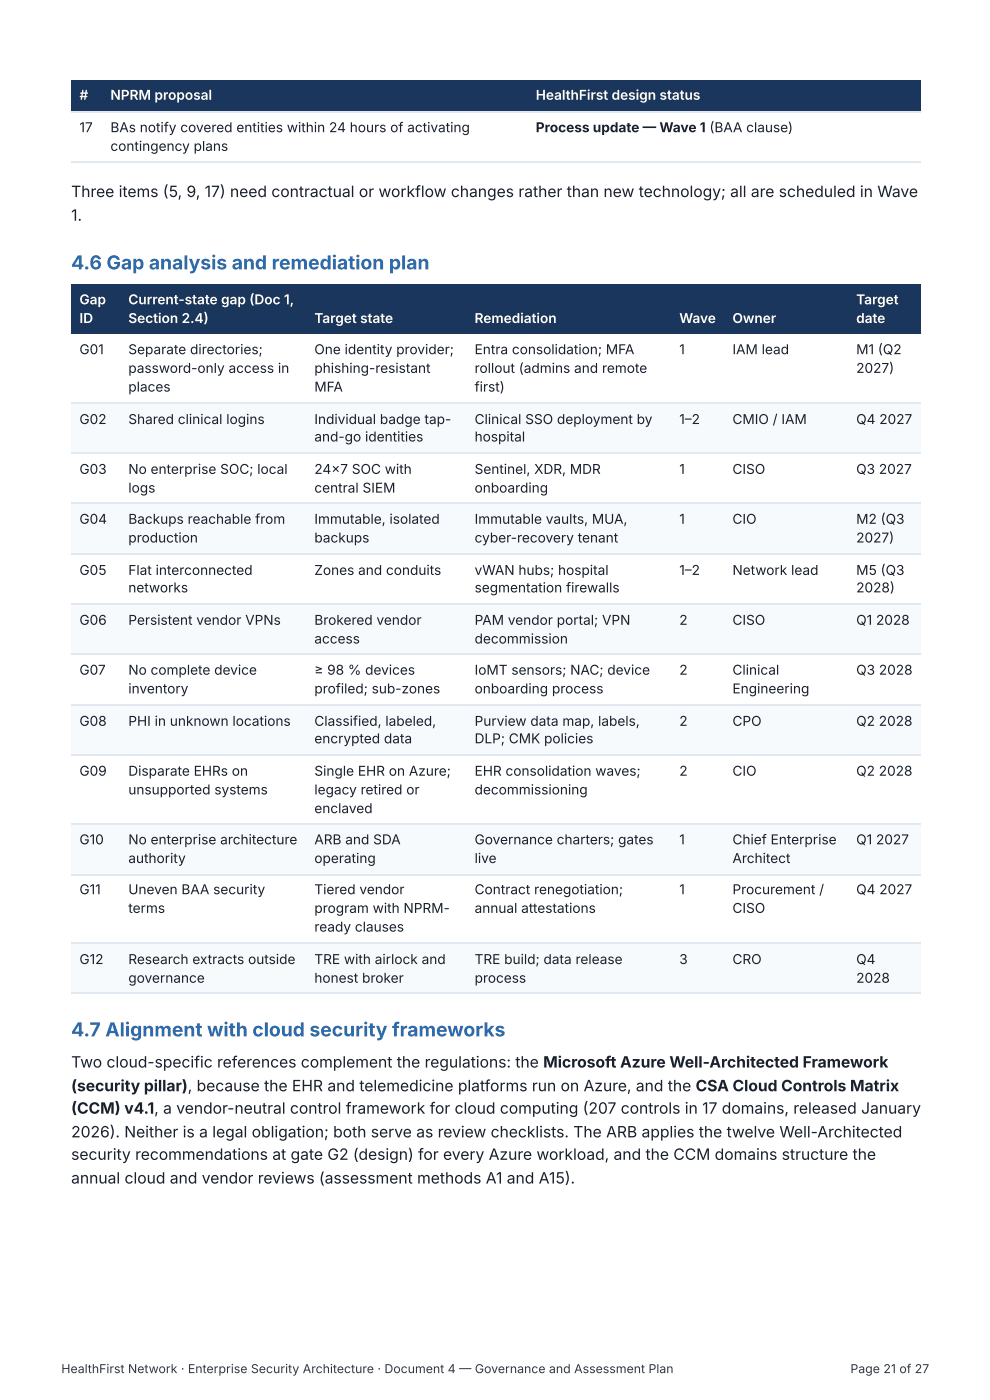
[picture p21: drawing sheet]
<svg xmlns="http://www.w3.org/2000/svg" width="210mm" height="297mm" viewBox="0 0 210 297" stroke-linecap="round" stroke-linejoin="round" font-family="sans-serif">
<defs><g id="words">
<g font-size="4.1" fill="#2b6cb0">
<text x="15.1" y="57.2">4.6 Gap analysis and remediation plan</text>
<text x="15.1" y="219.9">4.7 Alignment with cloud security frameworks</text>
</g>
<g font-size="3.3" fill="#1a202c">
<text x="15.1" y="41.8">Three items (5, 9, 17) need contractual or workflow changes rather than new technology; all are scheduled in Wave</text>
<text x="15.1" y="46.8">1.</text>
<text x="15.1" y="226.5">Two cloud-specific references complement the regulations: the Microsoft Azure Well-Architected Framework</text>
<text x="15.1" y="231.5">(security pillar), because the EHR and telemedicine platforms run on Azure, and the CSA Cloud Controls Matrix</text>
<text x="15.1" y="236.3">(CCM) v4.1, a vendor-neutral control framework for cloud computing (207 controls in 17 domains, released January</text>
<text x="15.1" y="241.3">2026). Neither is a legal obligation; both serve as review checklists. The ARB applies the twelve Well-Architected</text>
<text x="15.1" y="246.1">security recommendations at gate G2 (design) for every Azure workload, and the CCM domains structure the</text>
<text x="15.1" y="251.1">annual cloud and vendor reviews (assessment methods A1 and A15).</text>
</g>
<g font-size="2.9" fill="#fff">
<text x="16.8" y="21.2">#</text>
<text x="23.4" y="21.2">NPRM proposal</text>
<text x="113.6" y="21.2">HealthFirst design status</text>
<text x="16.8" y="64.6">Gap</text>
<text x="27.2" y="64.6">Current-state gap (Doc 1,</text>
<text x="181.5" y="64.6">Target</text>
<text x="16.8" y="68.5">ID</text>
<text x="27.2" y="68.5">Section 2.4)</text>
<text x="66.6" y="68.5">Target state</text>
<text x="100.6" y="68.5">Remediation</text>
<text x="144" y="68.5">Wave</text>
<text x="155.3" y="68.5">Owner</text>
<text x="181.5" y="68.5">date</text>
</g>
<g font-size="2.9" fill="#1a202c">
<text x="16.8" y="28">17</text>
<text x="23.4" y="28">BAs notify covered entities within 24 hours of activating</text>
<text x="113.6" y="28">Process update — Wave 1 (BAA clause)</text>
<text x="23.4" y="32">contingency plans</text>
<text x="16.8" y="75.1">G01</text>
<text x="27.2" y="75.1">Separate directories;</text>
<text x="66.6" y="75.1">One identity provider;</text>
<text x="100.6" y="75.1">Entra consolidation; MFA</text>
<text x="144" y="75.1">1</text>
<text x="155.3" y="75.1">IAM lead</text>
<text x="181.5" y="75.1">M1 (Q2</text>
<text x="27.2" y="79.1">password-only access in</text>
<text x="27.2" y="83.1">places</text>
<text x="66.6" y="79.1">phishing-resistant</text>
<text x="66.6" y="83.1">MFA</text>
<text x="100.6" y="79.1">rollout (admins and remote</text>
<text x="100.6" y="83.1">first)</text>
<text x="181.5" y="79.1">2027)</text>
<text x="16.8" y="90">G02</text>
<text x="27.2" y="90">Shared clinical logins</text>
<text x="66.6" y="90">Individual badge tap-</text>
<text x="100.6" y="90">Clinical SSO deployment by</text>
<text x="144" y="90">1–2</text>
<text x="155.3" y="90">CMIO / IAM</text>
<text x="181.5" y="90">Q4</text>
<text x="186.4" y="90">2027</text>
<text x="66.6" y="93.7">and-go identities</text>
<text x="100.6" y="93.7">hospital</text>
<text x="16.8" y="100.5">G03</text>
<text x="27.2" y="100.5">No enterprise SOC; local</text>
<text x="66.6" y="100.5">24× 7 SOC with</text>
<text x="100.6" y="100.5">Sentinel, XDR, MDR</text>
<text x="144" y="100.5">1</text>
<text x="155.3" y="100.5">CISO</text>
<text x="181.5" y="100.5">Q3</text>
<text x="186.3" y="100.5">2027</text>
<text x="27.2" y="104.5">logs</text>
<text x="66.6" y="104.5">central SIEM</text>
<text x="100.6" y="104.5">onboarding</text>
<text x="16.8" y="111.1">G04</text>
<text x="27.2" y="111.1">Backups reachable from</text>
<text x="66.6" y="111.1">Immutable, isolated</text>
<text x="100.6" y="111.1">Immutable vaults, MUA,</text>
<text x="144" y="111.1">1</text>
<text x="155.3" y="111.1">CIO</text>
<text x="181.5" y="111.1">M2 (Q3</text>
<text x="27.2" y="115.1">production</text>
<text x="66.6" y="115.1">backups</text>
<text x="100.6" y="115.1">cyber-recovery tenant</text>
<text x="181.5" y="115.1">2027)</text>
<text x="16.8" y="122">G05</text>
<text x="27.2" y="122">Flat interconnected</text>
<text x="27.2" y="125.7">networks</text>
<text x="66.6" y="122">Zones and conduits</text>
<text x="100.6" y="122">vWAN hubs; hospital</text>
<text x="100.6" y="125.7">segmentation firewalls</text>
<text x="144" y="122">1–2</text>
<text x="155.3" y="122">Network lead</text>
<text x="181.5" y="122">M5 (Q3</text>
<text x="181.5" y="125.7">2028)</text>
<text x="16.8" y="132.6">G06</text>
<text x="27.2" y="132.6">Persistent vendor VPNs</text>
<text x="66.6" y="132.6">Brokered vendor</text>
<text x="66.6" y="136.5">access</text>
<text x="100.6" y="132.6">PAM vendor portal; VPN</text>
<text x="100.6" y="136.5">decommission</text>
<text x="144" y="132.6">2</text>
<text x="155.3" y="132.6">CISO</text>
<text x="181.5" y="132.6">Q1</text>
<text x="185.7" y="132.6">2028</text>
<text x="16.8" y="143.1">G07</text>
<text x="27.2" y="143.1">No complete device</text>
<text x="66.6" y="143.1">≥ 98 % devices</text>
<text x="100.6" y="143.1">IoMT sensors; NAC; device</text>
<text x="144" y="143.1">2</text>
<text x="155.3" y="143.1">Clinical</text>
<text x="181.5" y="143.1">Q3</text>
<text x="186.3" y="143.1">2028</text>
<text x="27.2" y="147.1">inventory</text>
<text x="66.6" y="147.1">profiled; sub-zones</text>
<text x="100.6" y="147.1">onboarding process</text>
<text x="155.3" y="147.1">Engineering</text>
<text x="16.8" y="154">G08</text>
<text x="27.2" y="154">PHI in unknown locations</text>
<text x="66.6" y="154">Classified, labeled,</text>
<text x="100.6" y="154">Purview data map, labels,</text>
<text x="144" y="154">2</text>
<text x="155.3" y="154">CPO</text>
<text x="181.5" y="154">Q2</text>
<text x="186.3" y="154">2028</text>
<text x="66.6" y="157.7">encrypted data</text>
<text x="100.6" y="157.7">DLP; CMK policies</text>
<text x="16.8" y="164.6">G09</text>
<text x="27.2" y="164.6">Disparate EHRs on</text>
<text x="66.6" y="164.6">Single EHR on Azure;</text>
<text x="100.6" y="164.6">EHR consolidation waves;</text>
<text x="144" y="164.6">2</text>
<text x="155.3" y="164.6">CIO</text>
<text x="181.5" y="164.6">Q2</text>
<text x="186.3" y="164.6">2028</text>
<text x="27.2" y="168.5">unsupported systems</text>
<text x="66.6" y="168.5">legacy retired or</text>
<text x="66.6" y="172.5">enclaved</text>
<text x="100.6" y="168.5">decommissioning</text>
<text x="16.8" y="179.1">G10</text>
<text x="27.2" y="179.1">No enterprise architecture</text>
<text x="66.6" y="179.1">ARB and SDA</text>
<text x="100.6" y="179.1">Governance charters; gates</text>
<text x="144" y="179.1">1</text>
<text x="155.3" y="179.1">Chief Enterprise</text>
<text x="181.5" y="179.1">Q1</text>
<text x="185.7" y="179.1">2027</text>
<text x="27.2" y="183.1">authority</text>
<text x="66.6" y="183.1">operating</text>
<text x="100.6" y="183.1">live</text>
<text x="155.3" y="183.1">Architect</text>
<text x="16.8" y="189.7">G11</text>
<text x="27.2" y="189.7">Uneven BAA security</text>
<text x="66.6" y="189.7">Tiered vendor</text>
<text x="100.6" y="189.7">Contract renegotiation;</text>
<text x="144" y="189.7">1</text>
<text x="155.3" y="189.7">Procurement /</text>
<text x="181.5" y="189.7">Q4</text>
<text x="186.4" y="189.7">2027</text>
<text x="27.2" y="193.7">terms</text>
<text x="66.6" y="193.7">program with NPRM-</text>
<text x="66.6" y="197.6">ready clauses</text>
<text x="100.6" y="193.7">annual attestations</text>
<text x="155.3" y="193.7">CISO</text>
<text x="16.8" y="204.5">G12</text>
<text x="27.2" y="204.5">Research extracts outside</text>
<text x="27.2" y="208.5">governance</text>
<text x="66.6" y="204.5">TRE with airlock and</text>
<text x="66.6" y="208.5">honest broker</text>
<text x="100.6" y="204.5">TRE build; data release</text>
<text x="100.6" y="208.5">process</text>
<text x="144" y="204.5">3</text>
<text x="155.3" y="204.5">CRO</text>
<text x="181.5" y="204.5">Q4</text>
<text x="181.5" y="208.5">2028</text>
</g>
<g font-size="2.6" fill="#313842">
<text x="13" y="291.3">HealthFirst Network · Enterprise Security Architecture · Document 4 — Governance and Assessment Plan</text>
<text x="180.3" y="291.3">Page 21 of 27</text>
</g>
</g></defs>
<g fill="#1a365d">
<path d="M15.1 16.9h6.6v6.9h-6.6z"/>
<path d="M21.7 16.9h90.2v6.9h-90.2z"/>
<path d="M111.9 16.9h83.2v6.9h-83.2z"/>
</g>
<path d="M15.1 23.7h180M15.1 34.3h180" fill="none" stroke="#e2e8f0" stroke-width=".26"/>
<g fill="#1a365d">
<path d="M15.1 60.3h10.3v10.6h-10.3z"/>
<path d="M25.4 60.3h39.4v10.6h-39.4z"/>
<path d="M64.8 60.3h34.2v10.6h-34.2z"/>
<path d="M99 60.3h43.3v10.6h-43.3z"/>
<path d="M142.3 60.3h11.2v10.6h-11.2z"/>
<path d="M153.5 60.3h26.2v10.6h-26.2z"/>
<path d="M179.7 60.3h15.4v10.6h-15.4z"/>
</g>
<g fill="#f7fafc">
<path d="M15.1 85.5h10.3v10.8h-10.3z"/>
<path d="M25.4 85.5h39.4v10.8h-39.4z"/>
<path d="M64.8 85.5h34.2v10.8h-34.2z"/>
<path d="M99 85.5h43.3v10.8h-43.3z"/>
<path d="M142.3 85.5h11.2v10.8h-11.2z"/>
<path d="M153.5 85.5h26.2v10.8h-26.2z"/>
<path d="M179.7 85.5h15.4v10.8h-15.4z"/>
<path d="M15.1 106.9h10.3v10.6h-10.3z"/>
<path d="M25.4 106.9h39.4v10.6h-39.4z"/>
<path d="M64.8 106.9h34.2v10.6h-34.2z"/>
<path d="M99 106.9h43.3v10.6h-43.3z"/>
<path d="M142.3 106.9h11.2v10.6h-11.2z"/>
<path d="M153.5 106.9h26.2v10.6h-26.2z"/>
<path d="M179.7 106.9h15.4v10.6h-15.4z"/>
<path d="M15.1 128.3h10.3v10.6h-10.3z"/>
<path d="M25.4 128.3h39.4v10.6h-39.4z"/>
<path d="M64.8 128.3h34.2v10.6h-34.2z"/>
<path d="M99 128.3h43.3v10.6h-43.3z"/>
<path d="M142.3 128.3h11.2v10.6h-11.2z"/>
<path d="M153.5 128.3h26.2v10.6h-26.2z"/>
<path d="M179.7 128.3h15.4v10.6h-15.4z"/>
<path d="M15.1 149.5h10.3v10.8h-10.3z"/>
<path d="M25.4 149.5h39.4v10.8h-39.4z"/>
<path d="M64.8 149.5h34.2v10.8h-34.2z"/>
<path d="M99 149.5h43.3v10.8h-43.3z"/>
<path d="M142.3 149.5h11.2v10.8h-11.2z"/>
<path d="M153.5 149.5h26.2v10.8h-26.2z"/>
<path d="M179.7 149.5h15.4v10.8h-15.4z"/>
<path d="M15.1 174.9h10.3v10.6h-10.3z"/>
<path d="M25.4 174.9h39.4v10.6h-39.4z"/>
<path d="M64.8 174.9h34.2v10.6h-34.2z"/>
<path d="M99 174.9h43.3v10.6h-43.3z"/>
<path d="M142.3 174.9h11.2v10.6h-11.2z"/>
<path d="M153.5 174.9h26.2v10.6h-26.2z"/>
<path d="M179.7 174.9h15.4v10.6h-15.4z"/>
<path d="M15.1 200h10.3v10.9h-10.3z"/>
<path d="M25.4 200h39.4v10.9h-39.4z"/>
<path d="M64.8 200h34.2v10.9h-34.2z"/>
<path d="M99 200h43.3v10.9h-43.3z"/>
<path d="M142.3 200h11.2v10.9h-11.2z"/>
<path d="M153.5 200h26.2v10.9h-26.2z"/>
<path d="M179.7 200h15.4v10.9h-15.4z"/>
</g>
<path d="M15.1 85.6h180M15.1 96.2h180M15.1 106.8h180M15.1 117.6h180M15.1 128.2h180M15.1 138.8h180M15.1 149.6h180M15.1 160.2h180M15.1 174.8h180M15.1 185.6h180M15.1 200.2h180M15.1 210.7h180" fill="none" stroke="#e2e8f0" stroke-width=".26"/>
<use href="#words"/>
</svg>
